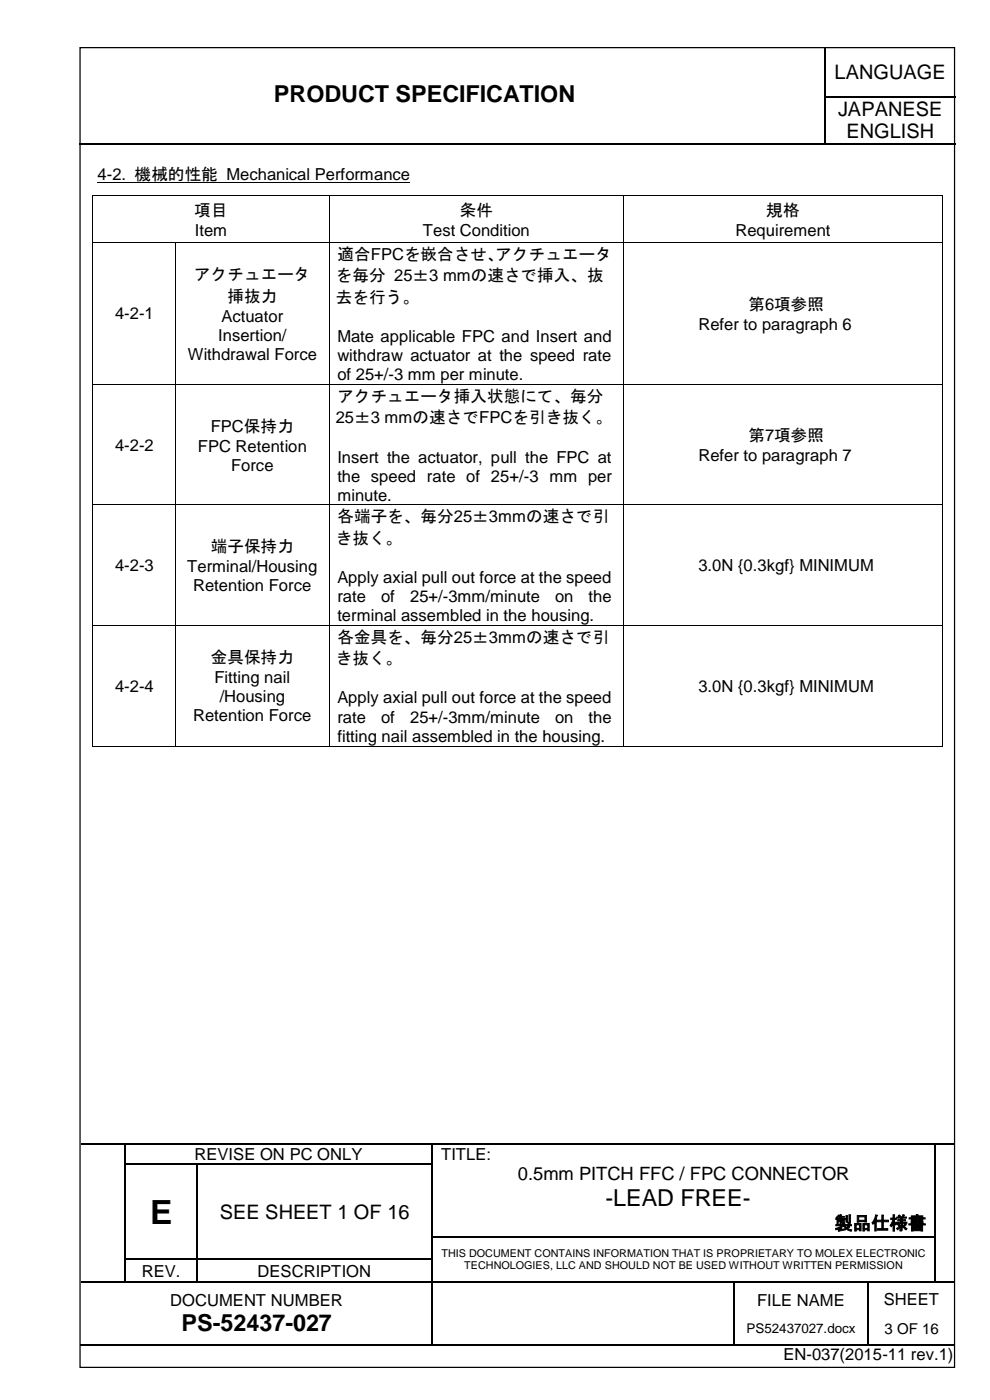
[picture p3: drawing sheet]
<svg xmlns="http://www.w3.org/2000/svg" width="210mm" height="297mm" viewBox="0 0 210 297" stroke-linecap="round" stroke-linejoin="round" font-family="sans-serif">
<defs><g id="words">
<text font-size="7.1" x="31.8" y="259.6">E</text>
<g font-size="5">
<text x="58.1" y="21.6">PRODUCT SPECIFICATION</text>
<text x="128.3" y="255.9">-LEAD FREE-</text>
<text x="38.5" y="282.4">PS-52437-027</text>
</g>
<g font-size="4.2">
<text x="176.9" y="16.7">LANGUAGE</text>
<text x="177.7" y="24.5">JAPANESE</text>
<text x="179.4" y="29.4">ENGLISH</text>
<text x="46.6" y="258.5">SEE SHEET 1 OF 16</text>
</g>
<g font-size="3.9">
<text x="109.8" y="250.4">0.5mm PITCH FFC / FPC CONNECTOR</text>
<text x="176.9" y="260.9">製品仕様書</text>
</g>
<g font-size="3.5">
<text x="20.7" y="38.1">4-2. 機械的性能 Mechanical Performance</text>
<text x="41.2" y="45.7">項目</text>
<text x="97.5" y="45.7">条件</text>
<text x="162.5" y="45.7">規格</text>
<text x="41.3" y="50">Item</text>
<text x="89.6" y="50">Test Condition</text>
<text x="155.9" y="50">Requirement</text>
<text x="41.2" y="59.4">アクチュエータ</text>
<text x="71.2" y="59.7">を毎分 25±3 mmの速さで挿入、抜</text>
<text x="71.5" y="55.1">適合FPCを嵌合させ、</text>
<text x="105" y="55.1">アクチュエータ</text>
<text x="48.2" y="64">挿抜力</text>
<text x="71.2" y="64.2">去を行う。</text>
<text x="158.7" y="65.8">第6項参照</text>
<text x="24.4" y="67.7">4-2-1</text>
<text x="47" y="68.2">Actuator</text>
<text x="148.1" y="70">Refer to paragraph 6</text>
<text x="39.8" y="76.4">Withdrawal Force</text>
<text x="46.3" y="72.3">Insertion/</text>
<text x="71.5" y="72.6">Mate applicable FPC and Insert and</text>
<text x="71.5" y="76.6">withdraw actuator at the speed rate</text>
<text x="71.5" y="80.7">of 25+/-3 mm per minute.</text>
<text x="71.2" y="89.8">25±3 mmの速さでFPCを引き抜く。</text>
<text x="71.5" y="85.2">アクチュエータ挿入状態にて、毎分</text>
<text x="24.4" y="95.6">4-2-2</text>
<text x="42" y="95.9">FPC Retention</text>
<text x="44.7" y="91.6">FPC保持力</text>
<text x="158.7" y="93.6">第7項参照</text>
<text x="49" y="99.9">Force</text>
<text x="71.5" y="98.1">Insert the actuator, pull the FPC at</text>
<text x="148.1" y="97.9">Refer to paragraph 7</text>
<text x="71.5" y="102.2">the speed rate of 25+/-3 mm per</text>
<text x="71.5" y="106.2">minute.</text>
<text x="71.5" y="110.8">各端子を、毎分25±3mmの速さで引</text>
<text x="44.7" y="117.1">端子保持力</text>
<text x="71.2" y="115.3">き抜く。</text>
<text x="24.4" y="121.1">4-2-3</text>
<text x="39.7" y="121.4">Terminal/Housing</text>
<text x="40.9" y="125.5">Retention Force</text>
<text x="71.5" y="123.7">Apply axial pull out force at the speed</text>
<text x="148.1" y="121.1">3.0N {0.3kgf} MINIMUM</text>
<text x="71.5" y="127.7">rate</text>
<text x="71.5" y="131.8">terminal assembled in the housing.</text>
<text x="80.8" y="127.7">of</text>
<text x="87" y="127.7">25+/-3mm/minute</text>
<text x="117.7" y="127.7">on</text>
<text x="124.8" y="127.7">the</text>
<text x="71.5" y="136.3">各金具を、毎分25±3mmの速さで引</text>
<text x="44.7" y="140.6">金具保持力</text>
<text x="71.2" y="140.9">き抜く。</text>
<text x="24.4" y="146.7">4-2-4</text>
<text x="45.5" y="144.9">Fitting nail</text>
<text x="46.6" y="149">/Housing</text>
<text x="71.5" y="149.2">Apply axial pull out force at the speed</text>
<text x="148.1" y="146.7">3.0N {0.3kgf} MINIMUM</text>
<text x="40.9" y="153.1">Retention Force</text>
<text x="71.5" y="153.3">rate</text>
<text x="80.8" y="153.3">of</text>
<text x="87" y="153.3">25+/-3mm/minute</text>
<text x="117.7" y="153.3">on</text>
<text x="124.8" y="153.3">the</text>
<text x="71.5" y="157.4">fitting nail assembled in the housing.</text>
<text x="41.2" y="246">REVISE ON PC ONLY</text>
<text x="93.5" y="246">TITLE:</text>
<text x="30.1" y="270.8">REV.</text>
<text x="54.6" y="270.8">DESCRIPTION</text>
<text x="36.1" y="277">DOCUMENT NUMBER</text>
<text x="160.5" y="277">FILE NAME</text>
<text x="187.4" y="276.8">SHEET</text>
<text x="166.1" y="288.6">EN-037(2015-11 rev.1)</text>
</g>
<text font-size="3.2" x="187.5" y="283">3 OF 16</text>
<text font-size="2.8" x="158.3" y="282.8">PS52437027.docx</text>
<g font-size="2.3">
<text x="93.6" y="266.6">THIS DOCUMENT CONTAINS INFORMATION THAT IS PROPRIETARY TO MOLEX ELECTRONIC</text>
<text x="98.4" y="269.3">TECHNOLOGIES, LLC AND SHOULD NOT BE USED WITHOUT WRITTEN PERMISSION</text>
</g>
</g></defs>
<g fill="none" stroke="#000" stroke-width=".25">
<path d="M175 10.2v10.2M16.8 30.4h158M175 20.6v9.7M175.1 20.5h27.4M175.1 30.4h27.4M17.2 242.6h9.3M26.6 242.8v4M26.6 247.1v4.8M26.6 252.2v4.9M26.6 257.3v4.9M26.7 242.6h64.8M26.7 247h15"/>
<path d="M41.8 247.1v4.8M41.8 252.2v4.9M41.8 257.3v4.9M42 247h49.5M91.6 242.8v4M91.6 247.1v4.8M91.6 252.2v4.9M91.6 257.3v4.9M91.8 242.6h106.3M198.2 242.8v4M198.2 247.1v4.8M198.2 252.2v4.9"/>
<path d="M198.2 257.3v4.9M198.4 242.6h4M17.2 272h9.3M26.6 262.5v4.6M26.6 267.3v4.6M26.7 267.2h15M26.7 272h15M41.8 262.5v4.6M41.8 267.3v4.6M42 267.2h49.5M42 272h49.5M91.6 262.5v4.6"/>
<path d="M91.6 267.3v4.6M91.6 272.2v12.9M91.8 262.3h106.3M91.8 272h63.7M155.6 272.2v12.9M155.7 272h28.2M184 272.2v12.9M184.1 272h14M198.2 262.5v4.6M198.2 267.3v4.6M198.4 272h4M16.9 285.2h74.6"/>
<path d="M91.8 285.2h63.7M155.7 285.2h28.2M184.1 285.2h18.3"/>
</g>
<g fill="#000">
<path d="M174.8 20.4h.3v.2h-.3z" fill-rule="evenodd"/>
<path d="M174.8 30.3h.3v.3h-.3z" fill-rule="evenodd"/>
<path d="M26.5 242.5h.2v.3h-.2z" fill-rule="evenodd"/>
<path d="M26.5 246.8h.2v.3h-.2z" fill-rule="evenodd"/>
<path d="M26.5 251.9h.2v.3h-.2z" fill-rule="evenodd"/>
<path d="M26.5 257.1h.2v.2h-.2z" fill-rule="evenodd"/>
<path d="M41.7 246.8h.3v.3h-.3z" fill-rule="evenodd"/>
<path d="M41.7 251.9h.3v.3h-.3z" fill-rule="evenodd"/>
<path d="M41.7 257.1h.3v.2h-.3z" fill-rule="evenodd"/>
<path d="M91.5 242.5h.3v.3h-.3z" fill-rule="evenodd"/>
<path d="M91.5 246.8h.3v.3h-.3z" fill-rule="evenodd"/>
<path d="M91.5 251.9h.3v.3h-.3z" fill-rule="evenodd"/>
<path d="M91.5 257.1h.3v.2h-.3z" fill-rule="evenodd"/>
<path d="M198.1 242.5h.3v.3h-.3z" fill-rule="evenodd"/>
<path d="M198.1 246.8h.3v.3h-.3z" fill-rule="evenodd"/>
<path d="M198.1 251.9h.3v.3h-.3z" fill-rule="evenodd"/>
<path d="M198.1 257.1h.3v.2h-.3z" fill-rule="evenodd"/>
<path d="M26.5 262.2h.2v.3h-.2z" fill-rule="evenodd"/>
<path d="M26.5 267.1h.2v.2h-.2z" fill-rule="evenodd"/>
<path d="M26.5 271.9h.2v.3h-.2z" fill-rule="evenodd"/>
<path d="M41.7 262.2h.3v.3h-.3z" fill-rule="evenodd"/>
<path d="M41.7 267.1h.3v.2h-.3z" fill-rule="evenodd"/>
<path d="M41.7 271.9h.3v.3h-.3z" fill-rule="evenodd"/>
<path d="M91.5 262.2h.3v.3h-.3z" fill-rule="evenodd"/>
<path d="M91.5 267.1h.3v.2h-.3z" fill-rule="evenodd"/>
<path d="M91.5 271.9h.3v.3h-.3z" fill-rule="evenodd"/>
<path d="M155.5 271.9h.2v.3h-.2z" fill-rule="evenodd"/>
<path d="M183.9 271.9h.2v.3h-.2z" fill-rule="evenodd"/>
<path d="M198.1 262.2h.3v.3h-.3z" fill-rule="evenodd"/>
<path d="M198.1 267.1h.3v.2h-.3z" fill-rule="evenodd"/>
<path d="M198.1 271.9h.3v.3h-.3z" fill-rule="evenodd"/>
<path d="M91.5 285.1h.3v.3h-.3z" fill-rule="evenodd"/>
<path d="M155.5 285.1h.2v.3h-.2z" fill-rule="evenodd"/>
<path d="M183.9 285.1h.2v.3h-.2z" fill-rule="evenodd"/>
</g>
<path d="M55.6 15.8h112.4v9.7h-112.4z" fill-rule="evenodd" fill="#fff"/>
<path d="M17 10.1h185.4v280h-185.4z" fill="none" stroke="#000" stroke-width=".26"/>
<g fill="none" stroke="#000" stroke-width=".21">
<path d="M20.7 38.7h66.3M19.7 41.7v9.7M19.7 51.5v30M19.8 41.6h49.9M19.8 51.4h17.4M37.3 51.5v30M37.4 51.4h32.3M69.8 41.7v9.7M69.8 51.5v30M69.9 41.6h62.2M69.9 51.4h62.2M132.2 41.7v9.7"/>
<path d="M132.2 51.5v30M132.3 41.6h67.4M132.3 51.4h67.4M199.8 41.7v9.7M199.8 51.5v30M19.7 81.7v25.3M19.8 81.6h17.4M37.3 81.7v25.3M37.4 81.6h32.3M69.8 81.7v25.3M69.9 81.6h62.2M132.2 81.7v25.3"/>
<path d="M132.3 81.6h67.4M199.8 81.7v25.3M19.7 107.2v25.4M19.8 107.1h17.4M37.3 107.2v25.4M37.4 107.1h32.3M69.8 107.2v25.4M69.9 107.1h62.2M132.2 107.2v25.4M132.3 107.1h67.4M199.8 107.2v25.4M19.7 132.8v25.4"/>
<path d="M19.8 132.7h17.4M37.3 132.8v25.4M37.4 132.7h32.3M69.8 132.8v25.4M69.9 132.7h62.2M132.2 132.8v25.4M132.3 132.7h67.4M199.8 132.8v25.4M19.8 158.3h17.4M37.4 158.3h32.3M69.9 158.3h62.2M132.3 158.3h67.4"/>
</g>
<g fill="#000">
<path d="M19.6 41.5h.2v.2h-.2z" fill-rule="evenodd"/>
<path d="M19.6 41.5h.2v.2h-.2z" fill-rule="evenodd"/>
<path d="M19.6 51.4h.2v.1h-.2z" fill-rule="evenodd"/>
<path d="M37.2 51.4h.2v.1h-.2z" fill-rule="evenodd"/>
<path d="M69.7 41.5h.2v.2h-.2z" fill-rule="evenodd"/>
<path d="M69.7 51.4h.2v.1h-.2z" fill-rule="evenodd"/>
<path d="M132.1 41.5h.2v.2h-.2z" fill-rule="evenodd"/>
<path d="M132.1 51.4h.2v.1h-.2z" fill-rule="evenodd"/>
<path d="M199.7 41.5h.2v.2h-.2z" fill-rule="evenodd"/>
<path d="M199.7 41.5h.2v.2h-.2z" fill-rule="evenodd"/>
<path d="M199.7 51.4h.2v.1h-.2z" fill-rule="evenodd"/>
<path d="M19.6 81.5h.2v.2h-.2z" fill-rule="evenodd"/>
<path d="M37.2 81.5h.2v.2h-.2z" fill-rule="evenodd"/>
<path d="M69.7 81.5h.2v.2h-.2z" fill-rule="evenodd"/>
<path d="M132.1 81.5h.2v.2h-.2z" fill-rule="evenodd"/>
<path d="M199.7 81.5h.2v.2h-.2z" fill-rule="evenodd"/>
<path d="M19.6 107h.2v.2h-.2z" fill-rule="evenodd"/>
<path d="M37.2 107h.2v.2h-.2z" fill-rule="evenodd"/>
<path d="M69.7 107h.2v.2h-.2z" fill-rule="evenodd"/>
<path d="M132.1 107h.2v.2h-.2z" fill-rule="evenodd"/>
<path d="M199.7 107h.2v.2h-.2z" fill-rule="evenodd"/>
<path d="M19.6 132.6h.2v.2h-.2z" fill-rule="evenodd"/>
<path d="M37.2 132.6h.2v.2h-.2z" fill-rule="evenodd"/>
<path d="M69.7 132.6h.2v.2h-.2z" fill-rule="evenodd"/>
<path d="M132.1 132.6h.2v.2h-.2z" fill-rule="evenodd"/>
<path d="M199.7 132.6h.2v.2h-.2z" fill-rule="evenodd"/>
<path d="M19.6 158.2h.2v.2h-.2z" fill-rule="evenodd"/>
<path d="M19.6 158.2h.2v.2h-.2z" fill-rule="evenodd"/>
<path d="M37.2 158.2h.2v.2h-.2z" fill-rule="evenodd"/>
<path d="M69.7 158.2h.2v.2h-.2z" fill-rule="evenodd"/>
<path d="M132.1 158.2h.2v.2h-.2z" fill-rule="evenodd"/>
<path d="M199.7 158.2h.2v.2h-.2z" fill-rule="evenodd"/>
<path d="M199.7 158.2h.2v.2h-.2z" fill-rule="evenodd"/>
</g>
<use href="#words"/>
</svg>
